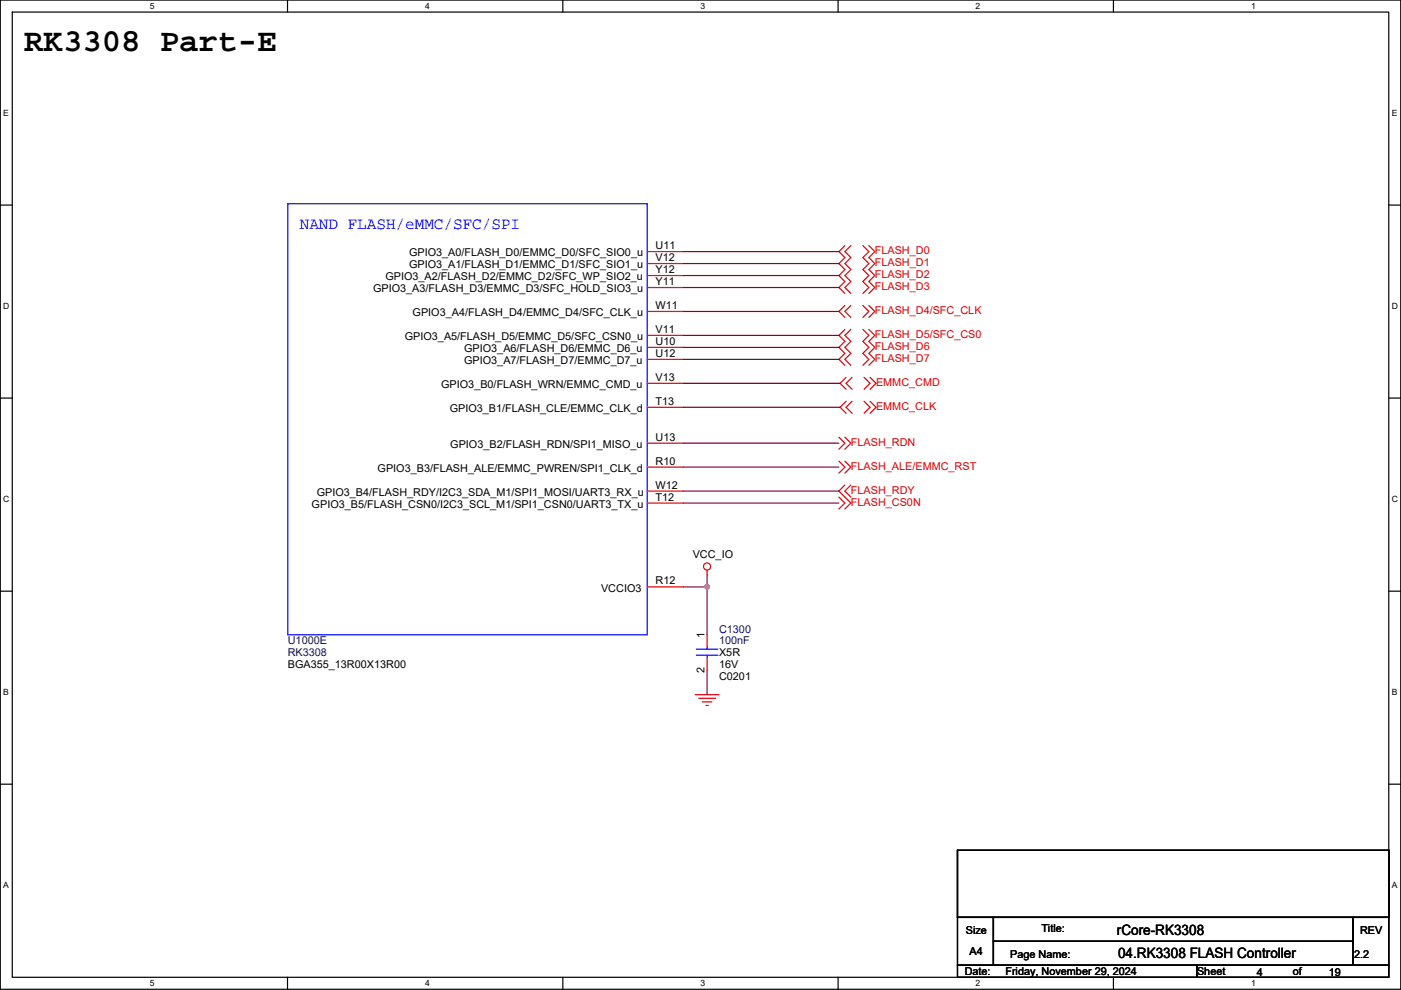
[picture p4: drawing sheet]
<svg xmlns="http://www.w3.org/2000/svg" width="297mm" height="210mm" viewBox="0 0 297 210" stroke-linecap="round" stroke-linejoin="round" font-family="sans-serif">
<defs><g id="words">
<text font-size="6.9" x="5.1" y="10.8">RK3308 Part-E</text>
<text font-size="3.6" fill="#00f" x="63.6" y="48.6">NAND FLASH/eMMC/SFC/SPI</text>
<g font-size="3">
<text x="236.8" y="198.3">rCore-RK3308</text>
<text x="237" y="203.2">04.RK3308 FLASH Controller</text>
</g>
<g font-size="2.3">
<text x="139" y="52.8">U11</text>
<text x="81.7" y="59.5">GPIO3_A2/FLASH_D2/EMMC_D2/SFC_WP_SIO2_u</text>
<text x="86.7" y="54.4">GPIO3_A0/FLASH_D0/EMMC_D0/SFC_SIO0_u</text>
<text x="86.7" y="56.9">GPIO3_A1/FLASH_D1/EMMC_D1/SFC_SIO1_u</text>
<text x="139" y="55.4">V12</text>
<text x="139" y="57.9">Y12</text>
<text x="79.1" y="62">GPIO3_A3/FLASH_D3/EMMC_D3/SFC_HOLD_SIO3_u</text>
<text x="139" y="60.5">Y11</text>
<text x="139" y="65.5">W11</text>
<text x="87.5" y="67.1">GPIO3_A4/FLASH_D4/EMMC_D4/SFC_CLK_u</text>
<text x="139" y="70.6">V11</text>
<text x="85.8" y="72.2">GPIO3_A5/FLASH_D5/EMMC_D5/SFC_CSN0_u</text>
<text x="98.4" y="74.7">GPIO3_A6/FLASH_D6/EMMC_D6_u</text>
<text x="98.4" y="77.3">GPIO3_A7/FLASH_D7/EMMC_D7_u</text>
<text x="139" y="73.2">U10</text>
<text x="139" y="75.7">U12</text>
<text x="93.5" y="82.3">GPIO3_B0/FLASH_WRN/EMMC_CMD_u</text>
<text x="139" y="80.8">V13</text>
<text x="95.4" y="87.4">GPIO3_B1/FLASH_CLE/EMMC_CLK_d</text>
<text x="139" y="85.9">T13</text>
<text x="95.5" y="95">GPIO3_B2/FLASH_RDN/SPI1_MISO_u</text>
<text x="139" y="93.5">U13</text>
<text x="80" y="100.1">GPIO3_B3/FLASH_ALE/EMMC_PWREN/SPI1_CLK_d</text>
<text x="139" y="98.6">R10</text>
<text x="66.1" y="107.7">GPIO3_B5/FLASH_CSN0/I2C3_SCL_M1/SPI1_CSN0/UART3_TX_u</text>
<text x="67.2" y="105.2">GPIO3_B4/FLASH_RDY/I2C3_SDA_M1/SPI1_MOSI/UART3_RX_u</text>
<text x="139" y="106.2">T12</text>
<text x="139" y="103.6">W12</text>
<text x="146.9" y="118.4">VCC_IO</text>
<text x="127.4" y="125.5">VCCIO3</text>
<text x="139" y="124">R12</text>
<text x="149.4" y="135.4" transform="rotate(-90 149.4 135.4)">1</text>
<text x="61" y="141.8">BGA355_13R00X13R00</text>
<text x="149.4" y="142.8" transform="rotate(-90 149.4 142.8)">2</text>
<text x="152.5" y="139.2">X5R</text>
<text x="152.5" y="141.8">16V</text>
<text x="152.5" y="144.3">C0201</text>
<text x="220.8" y="197.7">Title:</text>
<text x="204.8" y="198.2">Size</text>
<text x="205.5" y="202.5">A4</text>
<text x="214.2" y="203.2">Page Name:</text>
<text x="287.1" y="203.2">2.2</text>
<text x="288.3" y="198.2">REV</text>
<text x="204.5" y="206.8">Date:</text>
<text x="213.2" y="206.8">Friday, November 29, 2024</text>
<text x="253.8" y="206.8">Sheet</text>
<text x="266.5" y="207.1">4</text>
<text x="274.1" y="206.8">of</text>
<text x="281.7" y="207.1">19</text>
</g>
<g font-size="2.3" fill="#d50000">
<text x="185.5" y="53.9">FLASH_D0</text>
<text x="185.5" y="56.4">FLASH_D1</text>
<text x="185.5" y="59">FLASH_D2</text>
<text x="185.5" y="61.5">FLASH_D3</text>
<text x="185.5" y="71.7">FLASH_D5/SFC_CS0</text>
<text x="185.5" y="66.6">FLASH_D4/SFC_CLK</text>
<text x="185.5" y="76.8">FLASH_D7</text>
<text x="185.5" y="74.2">FLASH_D6</text>
<text x="185.7" y="81.8">EMMC_CMD</text>
<text x="185.7" y="86.9">EMMC_CLK</text>
<text x="180.4" y="99.6">FLASH_ALE/EMMC_RST</text>
<text x="180.4" y="107.2">FLASH_CS0N</text>
<text x="180.4" y="104.7">FLASH_RDY</text>
</g>
<text font-size="2.3" fill="#f00" x="180.4" y="94.5">FLASH_RDN</text>
<g font-size="2.3" fill="#000080">
<text x="61" y="136.7">U1000E</text>
<text x="152.5" y="134.2">C1300</text>
<text x="152.5" y="136.7">100nF</text>
<text x="61" y="139.2">RK3308</text>
</g>
<g font-size="1.8">
<text x="31.8" y="1.9">5</text>
<text x="90.1" y="1.9">4</text>
<text x="148.5" y="1.9">3</text>
<text x="206.9" y="1.9">2</text>
<text x="265.2" y="1.9">1</text>
<text x=".7" y="24.7">E</text>
<text x="295.1" y="24.7">E</text>
<text x=".7" y="65.6">D</text>
<text x="295.1" y="65.6">D</text>
<text x=".7" y="106.5">C</text>
<text x="295.1" y="106.5">C</text>
<text x=".7" y="147.5">B</text>
<text x="295.1" y="147.5">B</text>
<text x=".7" y="188.4">A</text>
<text x="295.1" y="188.4">A</text>
<text x="31.8" y="209.2">5</text>
<text x="90.1" y="209.2">4</text>
<text x="148.5" y="209.2">3</text>
<text x="206.9" y="209.2">2</text>
<text x="265.2" y="209.2">1</text>
</g>
</g></defs>
<path d="M.1 0h296.9v209.8h-296.9zM2.6 2.6h291.8v204.7h-291.8z" fill="none" stroke="#000" stroke-width=".25"/>
<g fill="#fff">
<path d="M31.8 .3h1v2h-1z"/>
<path d="M31.8 207.5h1v2.1h-1z"/>
</g>
<path d="M61 0v2.6M61 207.3v2.5" fill="none" stroke="#000" stroke-width=".25"/>
<g fill="#fff">
<path d="M90.1 .3h1v2h-1z"/>
<path d="M90.1 207.5h1v2.1h-1z"/>
</g>
<path d="M119.3 0v2.6M119.3 207.3v2.5" fill="none" stroke="#000" stroke-width=".25"/>
<g fill="#fff">
<path d="M148.5 .3h1v2h-1z"/>
<path d="M148.5 207.5h1v2.1h-1z"/>
</g>
<path d="M177.7 0v2.6M177.7 207.3v2.5" fill="none" stroke="#000" stroke-width=".25"/>
<g fill="#fff">
<path d="M206.9 .3h1v2h-1z"/>
<path d="M206.9 207.5h1v2.1h-1z"/>
</g>
<path d="M236.1 0v2.6M236.1 207.3v2.5" fill="none" stroke="#000" stroke-width=".25"/>
<g fill="#fff">
<path d="M265.2 .3h1v2h-1z"/>
<path d="M265.2 207.5h1v2.1h-1z"/>
<path d="M.7 23h1.2v2.1h-1.2z"/>
<path d="M295.1 23h1.2v2.1h-1.2z"/>
<path d="M.7 64h1.3v2h-1.3z"/>
<path d="M295.1 64h1.3v2h-1.3z"/>
</g>
<path d="M.1 43.5h2.5M294.4 43.5h2.6" fill="none" stroke="#000" stroke-width=".25"/>
<g fill="#fff">
<path d="M.7 104.9h1.3v2h-1.3z"/>
<path d="M295.1 104.9h1.3v2h-1.3z"/>
</g>
<path d="M.1 84.4h2.5M294.4 84.4h2.6" fill="none" stroke="#000" stroke-width=".25"/>
<g fill="#fff">
<path d="M.7 145.9h1.2v2h-1.2z"/>
<path d="M295.1 145.9h1.2v2h-1.2z"/>
</g>
<path d="M.1 125.4h2.5M294.4 125.4h2.6" fill="none" stroke="#000" stroke-width=".25"/>
<g fill="#fff">
<path d="M.7 186.8h1.2v2h-1.2z"/>
<path d="M295.1 186.8h1.2v2h-1.2z"/>
</g>
<path d="M.1 166.3h2.5M294.4 166.3h2.6M203 180.4h91.4v14.2h-91.4zM203 194.6h7.6v10.1h-7.6zM210.6 194.6h76.2v5.1h-76.2zM210.6 199.7h76.2v5h-76.2zM286.8 194.6h7.6v10.1h-7.6zM203 204.7h50.8v2.6h-50.8zM253.8 204.7h40.6v2.6h-40.6z" fill="none" stroke="#000" stroke-width=".25"/>
<g fill="none" stroke="#f00" stroke-width=".25">
<path d="M137.2 53.4h7.6M137.2 55.9h7.6M137.2 58.4h7.6M137.2 61h7.6M137.2 66.1h7.6M137.2 71.1h7.6M137.2 73.7h7.6M137.2 76.2h7.6M137.2 81.3h7.6M137.2 86.4h7.6M137.2 94h7.6M137.2 99.1h7.6"/>
<path d="M137.2 104.2h7.6M137.2 106.7h7.6M137.2 124.5h7.6M149.9 120.9v1M149.9 134.6v2.6M149.9 139.7v2.6M147.4 147.3h5.1M148.1 148.1h3.6M148.9 148.9h2M149.7 149.6h.5"/>
<circle cx="149.9" cy="120.1" r=".76"/>
</g>
<g fill="none" stroke="#d50000" stroke-width=".25">
<path d="M179.1 52.1l-1.2 1.3 1.2 1.2-1.2 1.3 1.2 1.3-1.2 1.2 1.2 1.3-1.2 1.3 1.2 1.3M180.4 52.1l-1.3 1.3 1.3 1.2-1.3 1.3 1.3 1.3-1.3 1.2 1.3 1.3-1.3 1.3 1.3 1.3M182.9 52.1l1.3 1.3-1.3 1.2 1.3 1.3-1.3 1.3 1.3 1.2-1.3 1.3 1.3 1.3-1.3 1.3M184.2 52.1l1.3 1.3-1.3 1.2 1.3 1.3-1.3 1.3 1.3 1.2-1.3 1.3 1.3 1.3-1.3 1.3M179.1 69.9l-1.2 1.2 1.2 1.3-1.2 1.3 1.2 1.3-1.2 1.2 1.2 1.3M179.1 64.8l-1.2 1.3 1.2 1.2M180.4 69.9l-1.3 1.2 1.3 1.3-1.3 1.3 1.3 1.3-1.3 1.2 1.3 1.3M180.4 64.8l-1.3 1.3 1.3 1.2M182.9 69.9l1.3 1.2-1.3 1.3 1.3 1.3-1.3 1.3 1.3 1.2-1.3 1.3M182.9 64.8l1.3 1.3-1.3 1.2M184.2 69.9l1.3 1.2-1.3 1.3 1.3 1.3-1.3 1.3 1.3 1.2-1.3 1.3M184.2 64.8l1.3 1.3-1.3 1.2"/>
<path d="M177.9 92.7l1.2 1.3-1.2 1.3M177.9 97.8l1.2 1.3-1.2 1.3M179.1 92.7l1.3 1.3-1.3 1.3M179.1 97.8l1.3 1.3-1.3 1.3M179.4 85.1l-1.3 1.3 1.3 1.3M179.4 80l-1.3 1.3 1.3 1.3M180.7 85.1l-1.3 1.3 1.3 1.3M180.7 80l-1.3 1.3 1.3 1.3M183.2 85.1l1.3 1.3-1.3 1.3M183.2 80l1.3 1.3-1.3 1.3M184.5 85.1l1.2 1.3-1.2 1.3M184.5 80l1.2 1.3-1.2 1.3"/>
<path d="M177.9 105.4l1.2 1.3-1.2 1.3M179.1 102.9l-1.2 1.3 2.5 2.5-1.3 1.3M180.4 102.9l-1.3 1.3 1.3 1.2"/>
</g>
<path d="M61 43.2h76.2v91.4h-76.2zM147.6 139h4.6M147.6 137.7h4.6M149.9 137.2v.5M149.9 139v.7" fill="none" stroke="#00f" stroke-width=".25"/>
<g fill="none" stroke="#800040" stroke-width=".25">
<path d="M144.8 53.4h33.1M144.8 55.9h33.1M144.8 58.4h33.1M144.8 61h33.1M144.8 76.2h33.1M144.8 73.7h33.1M144.8 66.1h33.1M144.8 71.1h33.1M144.8 86.4h33.3M144.8 81.3h33.3M144.8 94h33.1M144.8 99.1h33.1"/>
<path d="M144.8 104.2h33.1M144.8 106.7h33.1M144.8 124.5h5.1M149.9 124.5v10.1M149.9 121.9v2.6M149.9 142.3v5"/>
</g>
<circle cx="149.9" cy="124.5" r=".5" fill="#f0f" stroke="#f0f" stroke-width=".25"/>
<use href="#words"/>
</svg>
